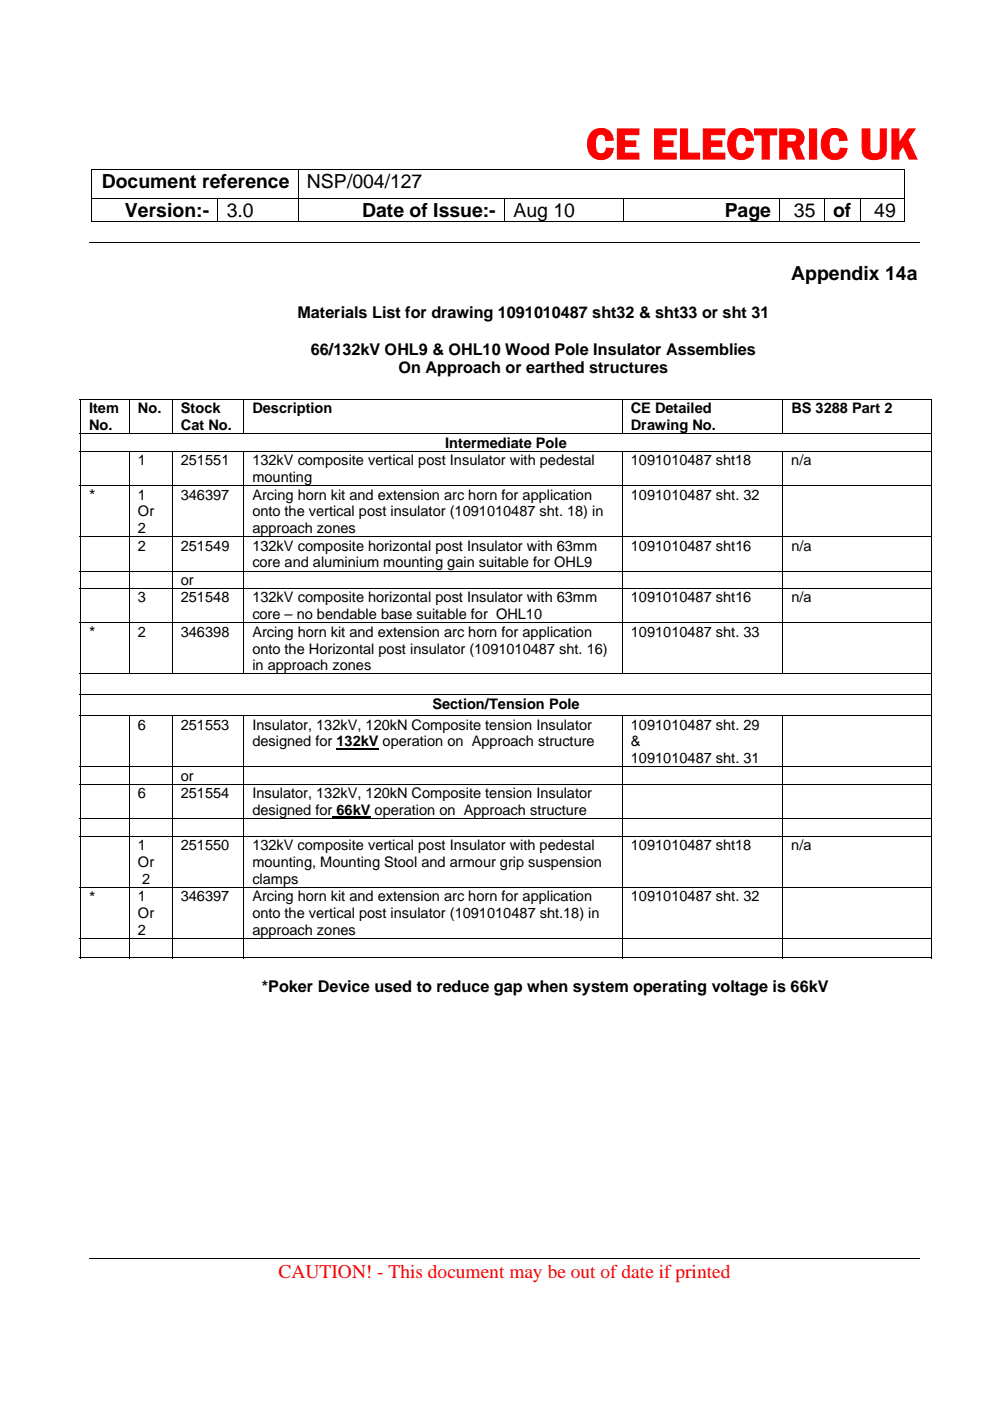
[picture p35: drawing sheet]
<svg xmlns="http://www.w3.org/2000/svg" width="210mm" height="297mm" viewBox="0 0 210 297" stroke-linecap="round" stroke-linejoin="round" font-family="sans-serif">
<defs><g id="words">
<text font-size="9.6" fill="#f00" x="124.2" y="33.7">CE ELECTRIC UK</text>
<g font-size="4.1">
<text x="21.6" y="39.8">Document reference</text>
<text x="65.1" y="39.8">NSP/004/127</text>
<text x="26.5" y="46">Version:-</text>
<text x="48.1" y="46">3.0</text>
<text x="76.8" y="46">Date of Issue:-</text>
<text x="108.9" y="46">Aug 10</text>
<text x="153.6" y="46">Page</text>
<text x="168.3" y="46">35</text>
<text x="176.6" y="46">of</text>
<text x="185.4" y="46">49</text>
<text x="167.8" y="59.3">Appendix 14a</text>
</g>
<text font-size="4.1" fill="#f00" x="59.1" y="271">CAUTION! - This document may be out of date if printed</text>
<g font-size="3.4">
<text x="63.1" y="67.3">Materials List for drawing 1091010487 sht32 &amp; sht33 or sht 31</text>
<text x="65.9" y="75.2">66/132kV OHL9 &amp; OHL10 Wood Pole Insulator Assemblies</text>
<text x="84.5" y="79.2">On Approach or earthed structures</text>
<text x="18.9" y="106.3">*</text>
<text x="18.9" y="135.3">*</text>
<text x="18.9" y="191.4">*</text>
<text x="55.5" y="210.3">*Poker Device used to reduce gap when system operating voltage is 66kV</text>
</g>
<g font-size="3.1">
<text x="18.9" y="87.7">Item</text>
<text x="29.3" y="87.7">No.</text>
<text x="38.4" y="87.7">Stock</text>
<text x="53.5" y="87.7">Description</text>
<text x="133.7" y="87.7">CE Detailed</text>
<text x="167.8" y="87.7">BS 3288 Part 2</text>
<text x="18.9" y="91.2">No.</text>
<text x="38.4" y="91.2">Cat No.</text>
<text x="94.4" y="94.9">Intermediate Pole</text>
<text x="133.8" y="91.2">Drawing No.</text>
<text x="29.3" y="98.7">1</text>
<text x="38.4" y="98.7">251551</text>
<text x="53.5" y="98.7">132kV composite vertical post Insulator with pedestal</text>
<text x="133.8" y="98.7">1091010487 sht18</text>
<text x="167.8" y="98.7">n/a</text>
<text x="29.3" y="105.9">1</text>
<text x="38.4" y="105.9">346397</text>
<text x="53.5" y="102.2">mounting</text>
<text x="53.5" y="105.9">Arcing horn kit and extension arc horn for application</text>
<text x="133.8" y="105.9">1091010487 sht. 32</text>
<text x="29.3" y="109.5">Or</text>
<text x="29.3" y="113">2</text>
<text x="53.5" y="109.5">onto the vertical post insulator (1091010487 sht. 18) in</text>
<text x="53.5" y="113">approach zones</text>
<text x="29.3" y="116.8">2</text>
<text x="38.4" y="116.8">251549</text>
<text x="53.5" y="116.8">132kV composite horizontal post Insulator with 63mm</text>
<text x="133.8" y="116.8">1091010487 sht16</text>
<text x="167.8" y="116.8">n/a</text>
<text x="38.4" y="124">or</text>
<text x="53.5" y="120.3">core and aluminium mounting gain suitable for OHL9</text>
<text x="29.3" y="127.7">3</text>
<text x="38.4" y="127.7">251548</text>
<text x="53.5" y="131.3">core – no bendable base suitable for OHL10</text>
<text x="53.5" y="127.7">132kV composite horizontal post Insulator with 63mm</text>
<text x="133.8" y="127.7">1091010487 sht16</text>
<text x="167.8" y="127.7">n/a</text>
<text x="29.3" y="135">2</text>
<text x="38.4" y="135">346398</text>
<text x="53.5" y="135">Arcing horn kit and extension arc horn for application</text>
<text x="133.8" y="135">1091010487 sht. 33</text>
<text x="53.5" y="138.6">onto the Horizontal post insulator (1091010487 sht. 16)</text>
<text x="53.5" y="142.1">in approach zones</text>
<text x="29.3" y="154.7">6</text>
<text x="38.4" y="154.7">251553</text>
<text x="53.5" y="154.7">Insulator, 132kV, 120kN Composite tension Insulator</text>
<text x="91.7" y="150.3">Section/Tension Pole</text>
<text x="133.8" y="154.7">1091010487 sht. 29</text>
<text x="53.5" y="158.2">designed for 132kV operation on Approach structure</text>
<text x="133.8" y="158.3">&amp;</text>
<text x="133.8" y="161.8">1091010487 sht. 31</text>
<text x="38.4" y="165.6">or</text>
<text x="29.3" y="169.3">6</text>
<text x="38.4" y="169.3">251554</text>
<text x="53.5" y="169.3">Insulator, 132kV, 120kN Composite tension Insulator</text>
<text x="53.5" y="172.8">designed for 66kV operation on Approach structure</text>
<text x="29.3" y="183.8">Or</text>
<text x="29.3" y="180.3">1</text>
<text x="38.4" y="180.3">251550</text>
<text x="53.5" y="183.8">mounting, Mounting Stool and armour grip suspension</text>
<text x="53.5" y="180.3">132kV composite vertical post Insulator with pedestal</text>
<text x="133.8" y="180.3">1091010487 sht18</text>
<text x="167.8" y="180.3">n/a</text>
<text x="29.3" y="191.1">1</text>
<text x="30.1" y="187.4">2</text>
<text x="38.4" y="191.1">346397</text>
<text x="53.5" y="187.4">clamps</text>
<text x="53.5" y="191.1">Arcing horn kit and extension arc horn for application</text>
<text x="133.8" y="191.1">1091010487 sht. 32</text>
<text x="29.3" y="194.6">Or</text>
<text x="53.5" y="194.6">onto the vertical post insulator (1091010487 sht.18) in</text>
<text x="29.3" y="198.2">2</text>
<text x="53.5" y="198.2">approach zones</text>
</g>
</g></defs>
<path d="M19.4 35.8h.1v.2h-.1zM191.7 35.8h.2v.2h-.2zM191.7 46.9h.2v.1h-.2zM16.9 84.6h.2v.2h-.2zM197.4 84.6h.2v.2h-.2zM197.4 203h.2v.2h-.2z" fill="#000"/>
<g fill="none" stroke="#000" stroke-width=".21">
<path d="M19.4 35.9h172.3M19.5 36v6M63.2 36v6M191.8 36v6M18.9 51.4h176.1M19.4 42.1h172.5M19.4 46.9h26.7M19.5 42.1v4.9M46.2 42.1v4.9M46.3 46.9h16.9M63.2 42.1v4.9M63.3 46.9h43.6"/>
<path d="M107 42.1v4.9M107.1 46.9h25M132.2 42.1v4.9M132.3 46.9h33M165.4 42.1v4.9M165.4 46.9h9.3M174.8 42.1v4.9M174.8 46.9h7.5M182.4 42.1v4.9M182.5 46.9h9.2M191.8 42.1v4.9M16.9 84.7h180.7"/>
<path d="M16.9 92h180.7M16.9 95.7h180.7M17 84.8v7.1M17 92.1v3.5M17 95.8v7.1M27.4 84.8v7.1M27.4 95.8v7.1M36.5 84.8v7.1M36.5 95.8v7.1M51.6 84.8v7.1M51.6 95.8v7.1M131.9 84.8v7.1"/>
<path d="M131.9 95.8v7.1M165.9 84.8v7.1M165.9 95.8v7.1M197.5 84.8v7.1M197.5 92.1v3.5M197.5 95.8v7.1M16.9 103h180.7M16.9 113.8h180.7M17 103.1v10.6M17 113.9v7.1M27.4 103.1v10.6M27.4 113.9v7.1"/>
<path d="M36.5 103.1v10.6M36.5 113.9v7.1M51.6 103.1v10.6M51.6 113.9v7.1M131.9 103.1v10.6M131.9 113.9v7.1M165.9 103.1v10.6M165.9 113.9v7.1M197.5 103.1v10.6M197.5 113.9v7.1M16.9 121.1h180.7M16.9 124.8h180.7"/>
<path d="M16.9 132.1h180.7M17 121.2v3.5M17 124.9v7.1M17 132.1v10.7M27.4 121.2v3.5M27.4 124.9v7.1M27.4 132.1v10.7M36.5 121.2v3.5M36.5 124.9v7.1M36.5 132.1v10.7M51.6 121.2v3.5M51.6 124.9v7.1"/>
<path d="M51.6 132.1v10.7M131.9 121.2v3.5M131.9 124.9v7.1M131.9 132.1v10.7M165.9 121.2v3.5M165.9 124.9v7.1M165.9 132.1v10.7M197.5 121.2v3.5M197.5 124.9v7.1M197.5 132.1v10.7M16.9 142.9h180.7M16.9 147.3h180.7"/>
<path d="M16.9 151.8h180.7M17 143v4.3M17 147.4v4.3M17 151.9v10.6M27.4 151.9v10.6M36.5 151.9v10.6M51.6 151.9v10.6M131.9 151.9v10.6M165.9 151.9v10.6M197.5 143v4.3M197.5 147.4v4.3M197.5 151.9v10.6"/>
<path d="M16.9 162.6h180.7M16.9 166.3h180.7M16.9 173.6h180.7M16.9 177.3h180.7M17 162.7v3.5M17 166.4v7.1M17 173.7v3.5M17 177.4v10.7M27.4 162.7v3.5M27.4 166.4v7.1M27.4 173.7v3.5M27.4 177.4v10.7"/>
<path d="M36.5 162.7v3.5M36.5 166.4v7.1M36.5 173.7v3.5M36.5 177.4v10.7M51.6 162.7v3.5M51.6 166.4v7.1M51.6 173.7v3.5M51.6 177.4v10.7M131.9 162.7v3.5M131.9 166.4v7.1M131.9 173.7v3.5M131.9 177.4v10.7"/>
<path d="M165.9 162.7v3.5M165.9 166.4v7.1M165.9 173.7v3.5M165.9 177.4v10.7M197.5 162.7v3.5M197.5 166.4v7.1M197.5 173.7v3.5M197.5 177.4v10.7M16.9 188.1h180.7M16.9 199h180.7M17 188.2v10.7M17 199.1v4.1"/>
<path d="M27.4 188.2v10.7M27.4 199.1v4.1M36.5 188.2v10.7M36.5 199.1v4.1M51.6 188.2v10.7M51.6 199.1v4.1M131.9 188.2v10.7M131.9 199.1v4.1M165.9 188.2v10.7M165.9 199.1v4.1M197.5 188.2v10.7M197.5 199.1v4.1"/>
<path d="M16.9 203.1h10.4M27.5 203.1h8.9M36.6 203.1h15M51.7 203.1h80.1M132 203.1h33.8M166 203.1h31.4M18.9 266.8h176.1"/>
</g>
<path d="M71.4 158.8h8.9" fill="none" stroke="#000" stroke-width=".34"/>
<path d="M70.5 173.3h8" fill="none" stroke="#000" stroke-width=".32"/>
<use href="#words"/>
</svg>
